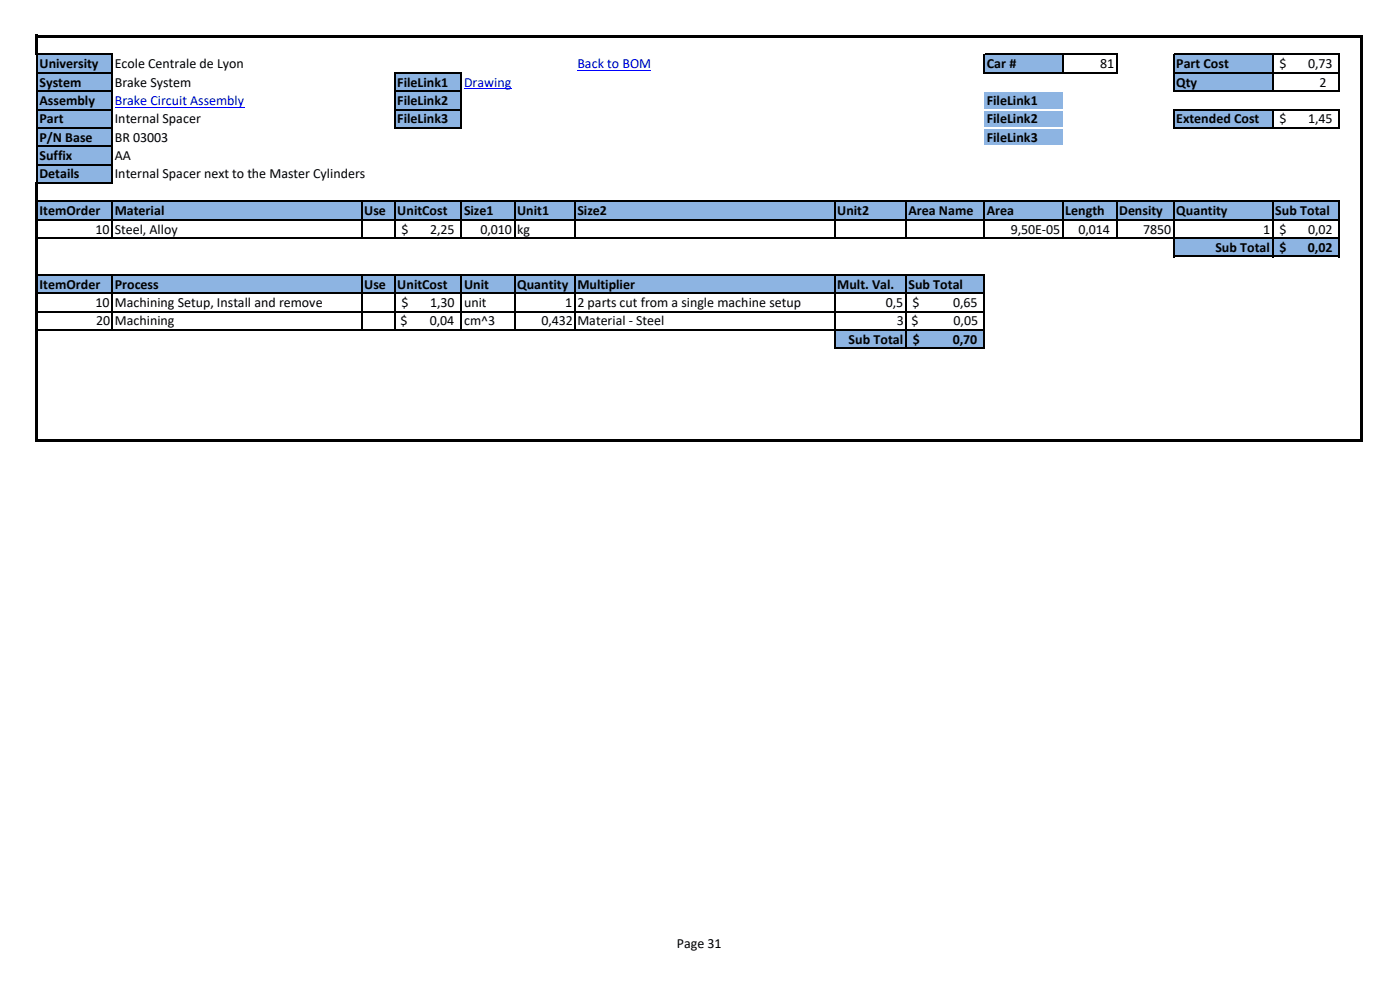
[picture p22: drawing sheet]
<svg xmlns="http://www.w3.org/2000/svg" width="297mm" height="210mm" viewBox="0 0 297 210" stroke-linecap="round" stroke-linejoin="round" font-family="sans-serif">
<defs><g id="words">
<g font-size="3">
<text x="8.4" y="14.5">University</text>
<text x="24.3" y="14.5">Ecole Centrale de Lyon</text>
<text x="209.4" y="14.5">Car #</text>
<text x="233.4" y="14.5">81</text>
<text x="249.5" y="14.5">Part Cost</text>
<text x="271.4" y="14.5">$</text>
<text x="277.5" y="14.5">0,73</text>
<text x="8.4" y="18.4">System</text>
<text x="8.4" y="22.3">Assembly</text>
<text x="24.3" y="18.4">Brake System</text>
<text x="84.3" y="18.4">FileLink1</text>
<text x="84.3" y="22.3">FileLink2</text>
<text x="209.4" y="22.3">FileLink1</text>
<text x="249.5" y="18.4">Qty</text>
<text x="279.9" y="18.4">2</text>
<text x="8.4" y="26.2">Part</text>
<text x="24.3" y="26.2">Internal Spacer</text>
<text x="84.3" y="26.2">FileLink3</text>
<text x="209.4" y="26.2">FileLink2</text>
<text x="249.5" y="26.2">Extended Cost</text>
<text x="271.4" y="26.2">$</text>
<text x="277.5" y="26.2">1,45</text>
<text x="8.4" y="30.1">P/N Base</text>
<text x="8.4" y="34">Suffix</text>
<text x="24.3" y="30.1">BR 03003</text>
<text x="24.3" y="34">AA</text>
<text x="209.4" y="30.1">FileLink3</text>
<text x="8.4" y="37.9">Details</text>
<text x="24.3" y="37.9">Internal Spacer next to the Master Cylinders</text>
<text x="8.4" y="45.6">ItemOrder</text>
<text x="24.3" y="45.6">Material</text>
<text x="77.3" y="45.6">Use</text>
<text x="84.3" y="45.6">UnitCost</text>
<text x="98.4" y="45.6">Size1</text>
<text x="109.7" y="45.6">Unit1</text>
<text x="122.5" y="45.6">Size2</text>
<text x="177.6" y="45.6">Unit2</text>
<text x="192.7" y="45.6">Area Name</text>
<text x="209.4" y="45.6">Area</text>
<text x="226" y="45.6">Length</text>
<text x="237.4" y="45.6">Density</text>
<text x="249.5" y="45.6">Quantity</text>
<text x="270.5" y="45.6">Sub Total</text>
<text x="20.3" y="49.5">10</text>
<text x="24.3" y="49.5">Steel, Alloy</text>
<text x="85.2" y="49.5">$</text>
<text x="91.3" y="49.5">2,25</text>
<text x="102" y="49.5">0,010</text>
<text x="109.7" y="49.5">kg</text>
<text x="214.4" y="49.5">9,50E-05</text>
<text x="228.8" y="49.5">0,014</text>
<text x="242.5" y="49.5">7850</text>
<text x="257.8" y="53.4">Sub Total</text>
<text x="268" y="49.5">1</text>
<text x="271.4" y="49.5">$</text>
<text x="271.5" y="53.4">$</text>
<text x="277.4" y="53.4">0,02</text>
<text x="277.5" y="49.5">0,02</text>
<text x="8.4" y="61.2">ItemOrder</text>
<text x="20.3" y="65.1">10</text>
<text x="24.3" y="61.2">Process</text>
<text x="24.3" y="65.1">Machining Setup, Install and remove</text>
<text x="77.3" y="61.2">Use</text>
<text x="84.3" y="61.2">UnitCost</text>
<text x="85.2" y="65.1">$</text>
<text x="91.3" y="65.1">1,30</text>
<text x="98.4" y="61.2">Unit</text>
<text x="98.4" y="65.1">unit</text>
<text x="109.7" y="61.2">Quantity</text>
<text x="119.9" y="65.1">1</text>
<text x="122.5" y="61.2">Multiplier</text>
<text x="122.5" y="65.1">2 parts cut from a single machine setup</text>
<text x="177.6" y="61.2">Mult. Val.</text>
<text x="187.9" y="65.1">0,5</text>
<text x="192.7" y="61.2">Sub Total</text>
<text x="193.6" y="65.1">$</text>
<text x="202.2" y="65.1">0,65</text>
<text x="20.4" y="68.9">20</text>
<text x="24.3" y="68.9">Machining</text>
<text x="85" y="68.9">$</text>
<text x="91.2" y="68.9">0,04</text>
<text x="98.4" y="68.9">cm^3</text>
<text x="114.9" y="68.9">0,432</text>
<text x="122.5" y="68.9">Material - Steel</text>
<text x="190.3" y="68.9">3</text>
<text x="193.4" y="68.9">$</text>
<text x="202.3" y="68.9">0,05</text>
<text x="180" y="72.9">Sub Total</text>
<text x="193.7" y="72.9">$</text>
<text x="202.1" y="72.9">0,70</text>
<text x="143.6" y="201.1">Page 31</text>
</g>
<g font-size="3" fill="#00f">
<text x="122.5" y="14.5">Back to BOM</text>
<text x="24.3" y="22.3">Brake Circuit Assembly</text>
<text x="98.4" y="18.4">Drawing</text>
</g>
</g></defs>
<g fill="#8db4e2">
<path d="M8 11.6h15.8v3.9h-15.8z" fill-rule="evenodd"/>
<path d="M208.8 11.6h16.7v3.9h-16.7z" fill-rule="evenodd"/>
<path d="M249 11.6h21v3.9h-21z" fill-rule="evenodd"/>
<path d="M8 15.5h15.8v3.9h-15.8z" fill-rule="evenodd"/>
<path d="M83.7 15.5h14.2v3.9h-14.2z" fill-rule="evenodd"/>
<path d="M249 15.5h21v3.9h-21z" fill-rule="evenodd"/>
<path d="M8 19.3h15.8v7.9h-15.8z" fill-rule="evenodd"/>
<path d="M83.7 19.3h14.2v7.9h-14.2z" fill-rule="evenodd"/>
<path d="M208.8 19.3h16.7v7.9h-16.7z" fill-rule="evenodd"/>
<path d="M249 23.2h21v4h-21z" fill-rule="evenodd"/>
<path d="M8 27.1h15.8v4h-15.8z" fill-rule="evenodd"/>
<path d="M208.8 27.1h16.7v4h-16.7z" fill-rule="evenodd"/>
<path d="M8 31h15.8v7.9h-15.8z" fill-rule="evenodd"/>
<path d="M8 42.7h276.2v4h-276.2z" fill-rule="evenodd"/>
<path d="M249 50.5h35.2v3.9h-35.2z" fill-rule="evenodd"/>
<path d="M8 58.3h200.9v3.9h-200.9z" fill-rule="evenodd"/>
<path d="M177.1 70h31.8v3.9h-31.8z" fill-rule="evenodd"/>
</g>
<path d="M98.4 18.8h10.1M122.5 14.9h15.7M24.3 22.7h27.5" fill="none" stroke="#00f" stroke-width=".21"/>
<path d="M7.6 7.4h.5v4.3h-.5z" fill-rule="evenodd" fill="#000"/>
<path d="M8 15.5h15.9M8 19.3h15.9M8.1 11.6h15.8M83.9 15.5h14.1M83.9 19.3h14.1M208.9 11.6h28.1M208.9 15.5h28.1" fill="none" stroke="#000" stroke-width=".25"/>
<path d="M208.8 19.2h16.7v.3h-16.7z" fill-rule="evenodd" fill="#fff"/>
<path d="M8 23.2h15.9M83.9 23.2h14.1" fill="none" stroke="#000" stroke-width=".25"/>
<path d="M208.8 23.1h16.7v.3h-16.7z" fill-rule="evenodd" fill="#fff"/>
<path d="M249 11.4v8.1M270 11.7v7.8M284.1 11.7v7.8M8 27.1h15.9M83.9 27.1h14.1" fill="none" stroke="#000" stroke-width=".25"/>
<path d="M208.8 27h16.7v.3h-16.7z" fill-rule="evenodd" fill="#fff"/>
<g fill="none" stroke="#000" stroke-width=".25">
<path d="M7.8 11.7v27M23.8 11.7v27.3M83.7 15.3v12M97.9 15.6v11.7M208.8 11.4v4.2M225.5 11.7v3.9M236.9 11.7v3.9M249.1 11.6h35.2M249.1 15.5h35.2M249.1 19.3h35.2M8 31h15.9M249 23.1v4.2"/>
<path d="M249.1 23.2h35.2M249.1 27.1h35.2M270 23.4v3.9M284.1 23.4v3.9M23.8 42.8v7.8M23.8 58.4v11.7M76.7 42.8v7.8M76.7 58.4v11.7M83.7 42.8v7.8M83.7 58.4v11.7M97.9 42.8v7.8M97.9 58.4v11.7"/>
<path d="M109.2 42.8v7.8M109.2 58.4v11.7M121.9 42.8v7.8M121.9 58.4v11.7M177.1 42.8v7.8M177.1 58.4v15.6M192.2 42.8v7.8M192.2 58.4v15.6M208.8 42.8v7.8M208.8 58.4v15.6M225.5 42.8v7.8M236.9 42.8v7.8"/>
<path d="M249 42.8v11.7M270 42.8v11.7M284.1 42.8v11.7"/>
</g>
<g fill="#000">
<path d="M8.1 7.4h281v.5h-281z" fill-rule="evenodd"/>
<path d="M7.6 38.7h.5v55.1h-.5z" fill-rule="evenodd"/>
<path d="M288.6 7.9h.5v85.9h-.5z" fill-rule="evenodd"/>
</g>
<path d="M208.8 30.9h16.7v.3h-16.7z" fill-rule="evenodd" fill="#fff"/>
<path d="M8 34.9h15.9M8.1 38.8h15.8M8.1 42.7h276.2M8.1 46.6h276.2M8.1 50.5h276.2M8.1 58.3h200.8M249.1 54.4h35.2M8.1 62.2h200.8M8.1 66.1h200.8M8.1 70h200.8M177.2 73.9h31.7" fill="none" stroke="#000" stroke-width=".25"/>
<path d="M8.1 93.3h281v.5h-281z" fill-rule="evenodd" fill="#000"/>
<use href="#words"/>
</svg>
